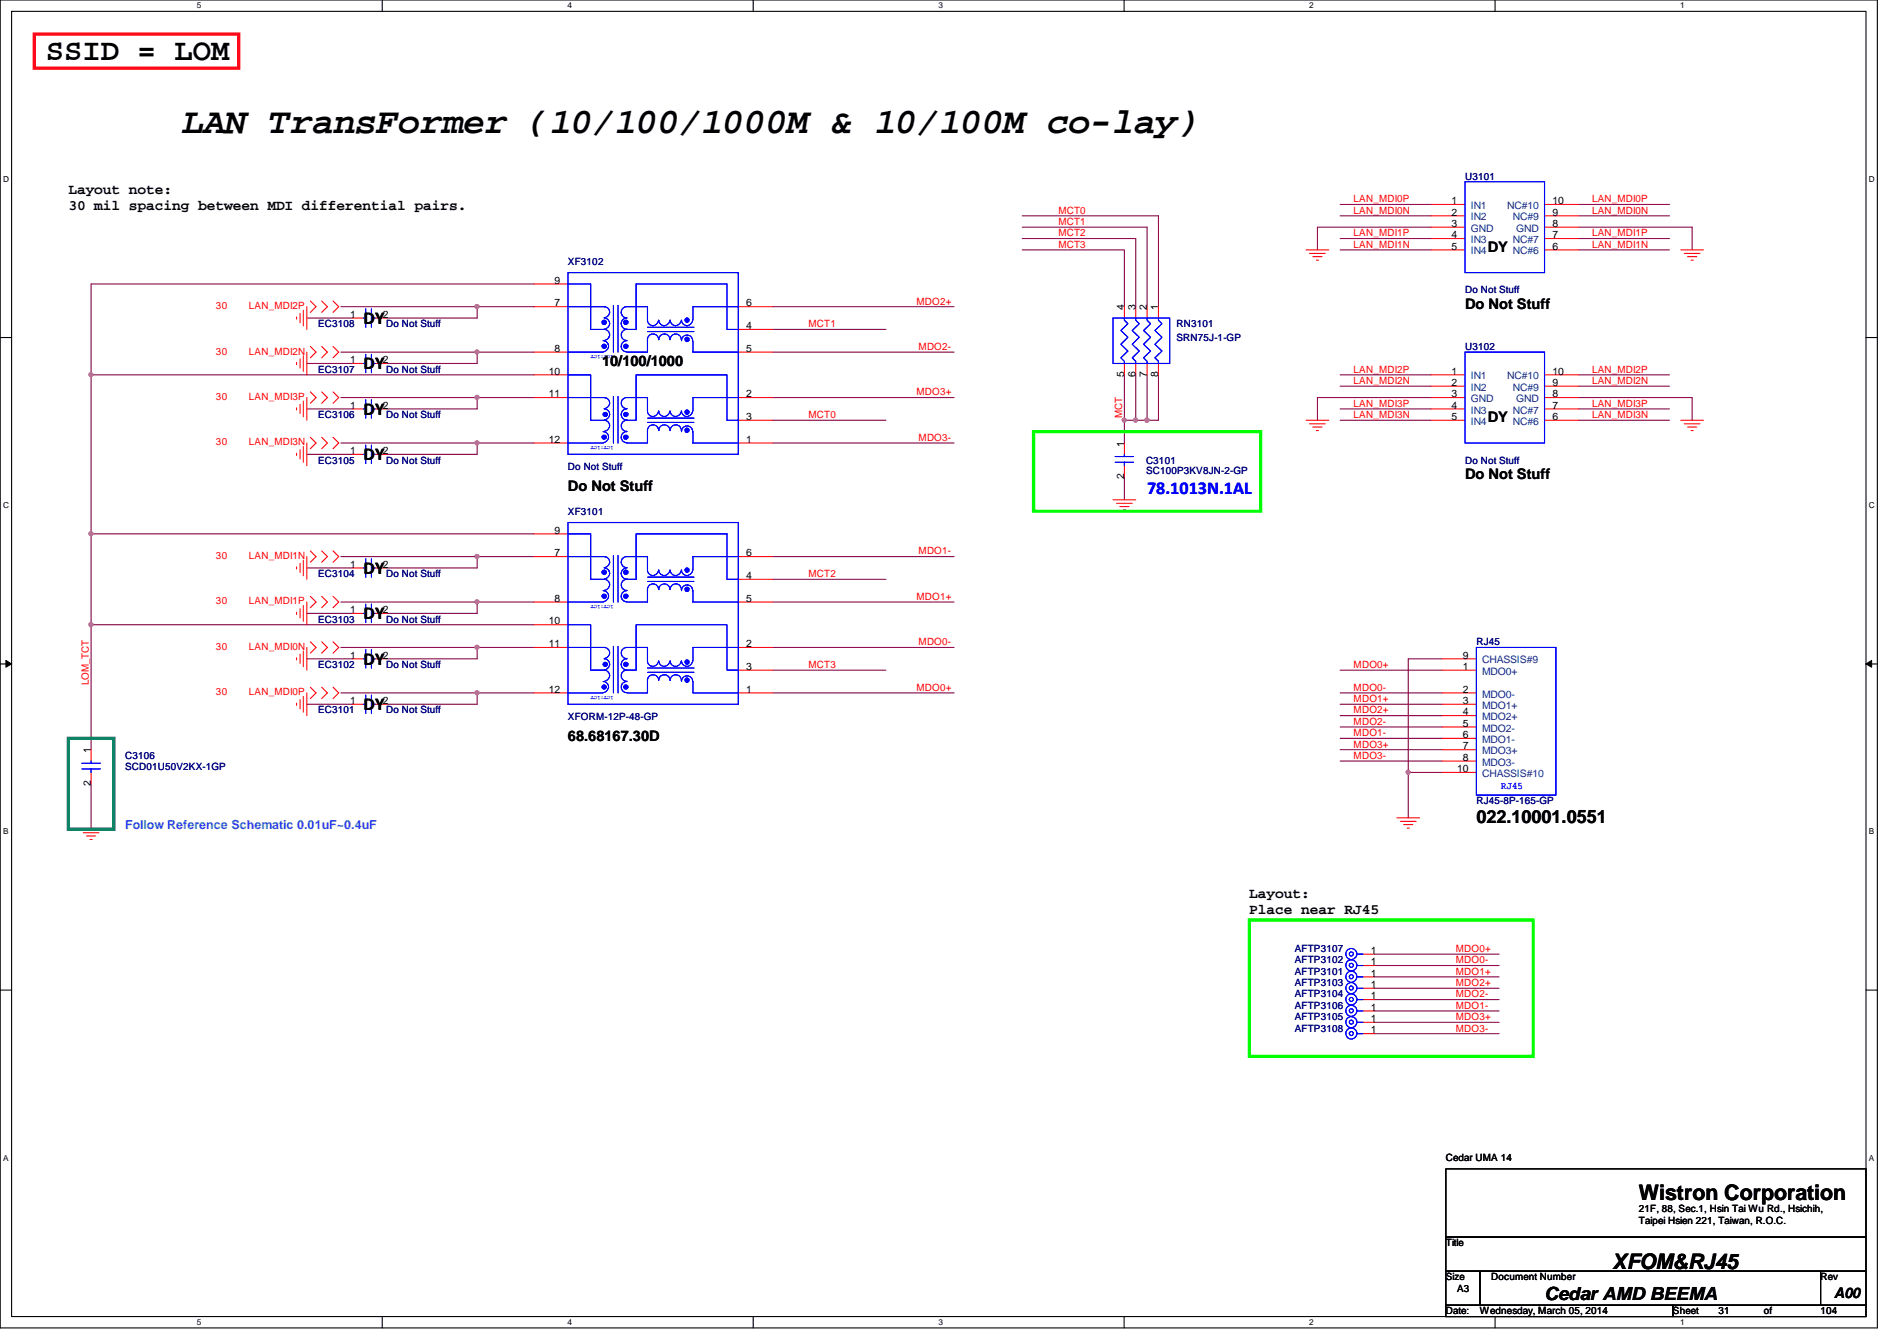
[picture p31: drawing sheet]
<svg xmlns="http://www.w3.org/2000/svg" width="297mm" height="210mm" viewBox="0 0 297 210" stroke-linecap="round" stroke-linejoin="round" font-family="sans-serif">
<defs><g id="words">
<text font-size="5.7" x="28.5" y="20.8">LAN TransFormer (10/100/1000M &amp; 10/100M co-lay)</text>
<text font-size="4.8" x="7.2" y="9.4">SSID = LOM</text>
<g font-size="3.3">
<text x="256.6" y="187.9">Wistron Corporation</text>
<text x="252.5" y="198.6">XFOM&amp;RJ45</text>
</g>
<g font-size="2.8">
<text x="56.9" y="50.7">DY</text>
<text x="56.9" y="57.8">DY</text>
<text x="56.9" y="64.9">DY</text>
<text x="56.9" y="72.1">DY</text>
<text x="56.9" y="89.8">DY</text>
<text x="56.9" y="96.9">DY</text>
<text x="56.9" y="104.1">DY</text>
<text x="56.9" y="111.2">DY</text>
<text x="231.2" y="128.9">022.10001.0551</text>
<text x="241.8" y="203.5">Cedar AMD BEEMA</text>
</g>
<text font-size="2.8" fill="#00f" x="179.6" y="77.4">78.1013N.1AL</text>
<g font-size="2.3">
<text x="10.7" y="30.3">Layout note:</text>
<text x="10.7" y="32.9">30 mil spacing between MDI differential pairs.</text>
<text x="233" y="39.5">DY</text>
<text x="229.4" y="48.3">Do Not Stuff</text>
<text x="94.3" y="57.2">10/100/1000</text>
<text x="233" y="66.1">DY</text>
<text x="88.9" y="76.8">Do Not Stuff</text>
<text x="229.4" y="75">Do Not Stuff</text>
<text x="88.9" y="115.9">68.68167.30D</text>
<text x="195.6" y="140.5">Layout:</text>
<text x="195.6" y="143.1">Place near RJ45</text>
<text x="287.2" y="203.2">A00</text>
</g>
<text font-size="1.9" fill="#0080ff" x="19.6" y="129.8">Follow Reference Schematic 0.01uF~0.4uF</text>
<g font-size="1.6" fill="#000080">
<text x="229.4" y="28.1">U3101</text>
<text x="88.9" y="41.4">XF3102</text>
<text x="229.4" y="45.9">Do Not Stuff</text>
<text x="49.8" y="51.2">EC3108</text>
<text x="60.5" y="51.2">Do Not Stuff</text>
<text x="184.2" y="51.2">RN3101</text>
<text x="184.2" y="53.3">SRN75J-1-GP</text>
<text x="49.8" y="58.3">EC3107</text>
<text x="60.5" y="58.3">Do Not Stuff</text>
<text x="229.4" y="54.8">U3102</text>
<text x="49.8" y="65.4">EC3106</text>
<text x="60.5" y="65.4">Do Not Stuff</text>
<text x="49.8" y="72.6">EC3105</text>
<text x="60.5" y="72.6">Do Not Stuff</text>
<text x="88.9" y="73.6">Do Not Stuff</text>
<text x="179.4" y="72.6">C3101</text>
<text x="179.4" y="74.2">SC100P3KV8JN-2-GP</text>
<text x="229.4" y="72.6">Do Not Stuff</text>
<text x="88.9" y="80.6">XF3101</text>
<text x="49.8" y="90.3">EC3104</text>
<text x="60.5" y="90.3">Do Not Stuff</text>
<text x="49.8" y="97.5">EC3103</text>
<text x="60.5" y="97.5">Do Not Stuff</text>
<text x="231.2" y="101">RJ45</text>
<text x="49.8" y="104.6">EC3102</text>
<text x="60.5" y="104.6">Do Not Stuff</text>
<text x="49.8" y="111.7">EC3101</text>
<text x="60.5" y="111.7">Do Not Stuff</text>
<text x="88.9" y="112.7">XFORM-12P-48-GP</text>
<text x="19.6" y="118.8">C3106</text>
<text x="19.6" y="120.6">SCD01U50V2KX-1GP</text>
<text x="231.2" y="125.9">RJ45-8P-165-GP</text>
<text x="202.7" y="149">AFTP3107</text>
<text x="202.7" y="152.6">AFTP3101</text>
<text x="202.7" y="150.8">AFTP3102</text>
<text x="202.7" y="154.3">AFTP3103</text>
<text x="202.7" y="156.1">AFTP3104</text>
<text x="202.7" y="157.9">AFTP3106</text>
<text x="202.7" y="161.5">AFTP3108</text>
<text x="202.7" y="159.7">AFTP3105</text>
</g>
<g font-size="1.6" fill="#f00">
<text x="165.7" y="33.4">MCT0</text>
<text x="165.7" y="35.2">MCT1</text>
<text x="212" y="33.4">LAN_MDI0N</text>
<text x="212" y="31.7">LAN_MDI0P</text>
<text x="249.3" y="31.7">LAN_MDI0P</text>
<text x="249.3" y="33.4">LAN_MDI0N</text>
<text x="165.7" y="37">MCT2</text>
<text x="165.7" y="38.8">MCT3</text>
<text x="212" y="37">LAN_MDI1P</text>
<text x="212" y="38.8">LAN_MDI1N</text>
<text x="249.3" y="37">LAN_MDI1P</text>
<text x="249.3" y="38.8">LAN_MDI1N</text>
<text x="143.5" y="47.7">MDO2+</text>
<text x="33.8" y="48.4">30</text>
<text x="39" y="48.4">LAN_MDI2P</text>
<text x="126.6" y="51.2">MCT1</text>
<text x="33.8" y="55.5">30</text>
<text x="39" y="55.5">LAN_MDI2N</text>
<text x="143.8" y="54.8">MDO2-</text>
<text x="212" y="58.3">LAN_MDI2P</text>
<text x="249.3" y="58.3">LAN_MDI2P</text>
<text x="33.8" y="62.6">30</text>
<text x="39" y="62.6">LAN_MDI3P</text>
<text x="126.6" y="65.4">MCT0</text>
<text x="143.5" y="61.9">MDO3+</text>
<text x="175.7" y="65.4" transform="rotate(-90 175.7 65.4)">MCT</text>
<text x="212" y="60.1">LAN_MDI2N</text>
<text x="212" y="63.7">LAN_MDI3P</text>
<text x="212" y="65.4">LAN_MDI3N</text>
<text x="249.3" y="65.4">LAN_MDI3N</text>
<text x="249.3" y="63.7">LAN_MDI3P</text>
<text x="249.3" y="60.1">LAN_MDI2N</text>
<text x="33.8" y="69.7">30</text>
<text x="39" y="69.7">LAN_MDI3N</text>
<text x="143.8" y="69">MDO3-</text>
<text x="33.8" y="87.5">30</text>
<text x="39" y="87.5">LAN_MDI1N</text>
<text x="143.8" y="86.8">MDO1-</text>
<text x="33.8" y="94.6">30</text>
<text x="39" y="94.6">LAN_MDI1P</text>
<text x="126.6" y="90.3">MCT2</text>
<text x="143.5" y="93.9">MDO1+</text>
<text x="33.8" y="101.7">30</text>
<text x="39" y="101.7">LAN_MDI0N</text>
<text x="143.8" y="101">MDO0-</text>
<text x="13.9" y="107.2" transform="rotate(-90 13.9 107.2)">LOM_TCT</text>
<text x="126.6" y="104.6">MCT3</text>
<text x="212" y="104.6">MDO0+</text>
<text x="33.8" y="108.8">30</text>
<text x="39" y="108.8">LAN_MDI0P</text>
<text x="143.5" y="108.1">MDO0+</text>
<text x="212" y="109.9">MDO1+</text>
<text x="212" y="108.1">MDO0-</text>
<text x="212" y="111.7">MDO2+</text>
<text x="212" y="113.5">MDO2-</text>
<text x="212" y="115.2">MDO1-</text>
<text x="212" y="117">MDO3+</text>
<text x="212" y="118.8">MDO3-</text>
<text x="228" y="149">MDO0+</text>
<text x="228" y="150.8">MDO0-</text>
<text x="228" y="152.6">MDO1+</text>
<text x="228" y="154.3">MDO2+</text>
<text x="228" y="156.1">MDO2-</text>
<text x="228" y="157.9">MDO1-</text>
<text x="228" y="159.7">MDO3+</text>
<text x="228" y="161.5">MDO3-</text>
</g>
<g font-size="1.6">
<text x="227.3" y="32">1</text>
<text x="227.3" y="33.7">2</text>
<text x="227.3" y="35.5">3</text>
<text x="243.1" y="35.5">8</text>
<text x="243.1" y="33.7">9</text>
<text x="243.1" y="32">10</text>
<text x="227.3" y="37.3">4</text>
<text x="227.3" y="39.1">5</text>
<text x="243.1" y="39.1">6</text>
<text x="243.1" y="37.3">7</text>
<text x="86.8" y="44.4">9</text>
<text x="86.8" y="48">7</text>
<text x="116.8" y="48">6</text>
<text x="54.8" y="49.7">1</text>
<text x="59.9" y="49.7">2</text>
<text x="116.8" y="51.5">4</text>
<text x="176" y="48.6" transform="rotate(-90 176 48.6)">4</text>
<text x="177.8" y="48.6" transform="rotate(-90 177.8 48.6)">3</text>
<text x="179.6" y="48.6" transform="rotate(-90 179.6 48.6)">2</text>
<text x="181.4" y="48.6" transform="rotate(-90 181.4 48.6)">1</text>
<text x="54.8" y="56.9">1</text>
<text x="59.9" y="56.9">2</text>
<text x="85.9" y="58.6">10</text>
<text x="86.8" y="55.1">8</text>
<text x="116.8" y="55.1">5</text>
<text x="176" y="59" transform="rotate(-90 176 59)">5</text>
<text x="177.8" y="59" transform="rotate(-90 177.8 59)">6</text>
<text x="179.6" y="59" transform="rotate(-90 179.6 59)">7</text>
<text x="181.4" y="59" transform="rotate(-90 181.4 59)">8</text>
<text x="227.3" y="58.6">1</text>
<text x="243.1" y="58.6">10</text>
<text x="54.8" y="64">1</text>
<text x="59.9" y="64">2</text>
<text x="85.9" y="62.2">11</text>
<text x="116.8" y="62.2">2</text>
<text x="116.8" y="65.7">3</text>
<text x="227.3" y="60.4">2</text>
<text x="227.3" y="64">4</text>
<text x="227.3" y="65.7">5</text>
<text x="227.3" y="62.2">3</text>
<text x="243.1" y="62.2">8</text>
<text x="243.1" y="65.7">6</text>
<text x="243.1" y="64">7</text>
<text x="243.1" y="60.4">9</text>
<text x="54.8" y="71.1">1</text>
<text x="59.9" y="71.1">2</text>
<text x="85.9" y="69.3">12</text>
<text x="116.8" y="69.3">1</text>
<text x="176" y="69.9" transform="rotate(-90 176 69.9)">1</text>
<text x="176" y="75" transform="rotate(-90 176 75)">2</text>
<text x="86.8" y="83.5">9</text>
<text x="54.8" y="88.9">1</text>
<text x="59.9" y="88.9">2</text>
<text x="86.8" y="87.1">7</text>
<text x="116.8" y="87.1">6</text>
<text x="54.8" y="96">1</text>
<text x="59.9" y="96">2</text>
<text x="86.8" y="94.2">8</text>
<text x="116.8" y="90.6">4</text>
<text x="116.8" y="94.2">5</text>
<text x="85.9" y="97.7">10</text>
<text x="85.9" y="101.3">11</text>
<text x="116.8" y="101.3">2</text>
<text x="54.8" y="103.1">1</text>
<text x="59.9" y="103.1">2</text>
<text x="116.8" y="104.9">3</text>
<text x="229.1" y="104.9">1</text>
<text x="229.1" y="103.1">9</text>
<text x="54.8" y="110.2">1</text>
<text x="59.9" y="110.2">2</text>
<text x="85.9" y="108.4">12</text>
<text x="116.8" y="108.4">1</text>
<text x="229.1" y="108.4">2</text>
<text x="229.1" y="110.2">3</text>
<text x="229.1" y="113.7">5</text>
<text x="229.1" y="112">4</text>
<text x="14.2" y="117.9" transform="rotate(-90 14.2 117.9)">1</text>
<text x="229.1" y="115.5">6</text>
<text x="229.1" y="117.3">7</text>
<text x="229.1" y="119.1">8</text>
<text x="14.2" y="123" transform="rotate(-90 14.2 123)">2</text>
<text x="228.2" y="120.9">10</text>
<text x="214.6" y="149.3">1</text>
<text x="214.6" y="152.9">1</text>
<text x="214.6" y="151.1">1</text>
<text x="214.6" y="154.6">1</text>
<text x="214.6" y="156.4">1</text>
<text x="214.6" y="158.2">1</text>
<text x="214.6" y="161.8">1</text>
<text x="214.6" y="160">1</text>
<text x="226.4" y="181.7">Cedar UMA 14</text>
<text x="256.6" y="189.7">21F, 88, Sec.1, Hsin Tai Wu Rd., Hsichih,</text>
<text x="256.6" y="191.6">Taipei Hsien 221, Taiwan, R.O.C.</text>
<text x="226.4" y="195.1">Title</text>
<text x="226.4" y="200.4">Size</text>
<text x="228.2" y="202.2">A3</text>
<text x="233.5" y="200.4">Document Number</text>
<text x="285.1" y="200.4">Rev</text>
<text x="226.4" y="205.7">Date:</text>
<text x="231.7" y="205.7">Wednesday, March 05, 2014</text>
<text x="262" y="205.7">Sheet</text>
<text x="269.1" y="205.7">31</text>
<text x="276.2" y="205.7">of</text>
<text x="285.1" y="205.7">104</text>
</g>
<g font-size="1.6" fill="#004080">
<text x="230.3" y="32.7">IN1</text>
<text x="230.3" y="34.5">IN2</text>
<text x="236" y="32.7">NC#10</text>
<text x="236.9" y="34.5">NC#9</text>
<text x="230.3" y="38.1">IN3</text>
<text x="230.3" y="39.8">IN4</text>
<text x="230.3" y="36.3">GND</text>
<text x="236.9" y="39.8">NC#6</text>
<text x="236.9" y="38.1">NC#7</text>
<text x="237.4" y="36.3">GND</text>
<text x="230.3" y="59.4">IN1</text>
<text x="236" y="59.4">NC#10</text>
<text x="230.3" y="61.2">IN2</text>
<text x="230.3" y="64.7">IN3</text>
<text x="230.3" y="62.9">GND</text>
<text x="236.9" y="64.7">NC#7</text>
<text x="236.9" y="61.2">NC#9</text>
<text x="237.4" y="62.9">GND</text>
<text x="230.3" y="66.5">IN4</text>
<text x="236.9" y="66.5">NC#6</text>
<text x="232.1" y="105.6">MDO0+</text>
<text x="232.1" y="103.8">CHASSIS#9</text>
<text x="232.1" y="109.2">MDO0-</text>
<text x="232.1" y="111">MDO1+</text>
<text x="232.1" y="112.7">MDO2+</text>
<text x="232.1" y="114.5">MDO2-</text>
<text x="232.1" y="116.3">MDO1-</text>
<text x="232.1" y="118.1">MDO3+</text>
<text x="232.1" y="119.8">MDO3-</text>
<text x="232.1" y="121.6">CHASSIS#10</text>
</g>
<text font-size="1.6" fill="#00f" x="235.1" y="123.6">RJ45</text>
<g font-size="1.3">
<text x="30.8" y="1.3">5</text>
<text x="88.9" y="1.3">4</text>
<text x="146.9" y="1.3">3</text>
<text x="205" y="1.3">2</text>
<text x="263.1" y="1.3">1</text>
<text x=".5" y="28.4">D</text>
<text x="292.6" y="28.4">D</text>
<text x=".5" y="79.5">C</text>
<text x="292.6" y="79.5">C</text>
<text x=".5" y="130.6">B</text>
<text x="292.6" y="130.6">B</text>
<text x=".5" y="181.7">A</text>
<text x="292.6" y="181.7">A</text>
<text x="30.8" y="207.4">5</text>
<text x="88.9" y="207.4">4</text>
<text x="146.9" y="207.4">3</text>
<text x="205" y="207.4">2</text>
<text x="263.1" y="207.4">1</text>
</g>
<g font-size=".8" fill="#00f">
<text x="96.1" y="55.6" transform="rotate(180 96.1 55.6)">1CT:1CT</text>
<text x="96.1" y="69.8" transform="rotate(180 96.1 69.8)">1CT:1CT</text>
<text x="96.1" y="94.7" transform="rotate(180 96.1 94.7)">1CT:1CT</text>
<text x="96.1" y="109" transform="rotate(180 96.1 109)">1CT:1CT</text>
</g>
</g></defs>
<path d="M0 0h294v207.9h-294zM1.8 1.8h290.4v204.3h-290.4z" fill="none" stroke="#000" stroke-width=".17"/>
<g fill="#fff">
<path d="M30.8 .2h.7v1.4h-.7z"/>
<path d="M30.8 206.2h.7v1.4h-.7z"/>
</g>
<path d="M59.9 0v1.8M59.9 206.1v1.8" fill="none" stroke="#000" stroke-width=".17"/>
<g fill="#fff">
<path d="M88.9 .2h.6v1.4h-.6z"/>
<path d="M88.9 206.2h.6v1.4h-.6z"/>
</g>
<path d="M117.9 0v1.8M117.9 206.1v1.8" fill="none" stroke="#000" stroke-width=".17"/>
<g fill="#fff">
<path d="M146.9 .2h.7v1.4h-.7z"/>
<path d="M146.9 206.2h.7v1.4h-.7z"/>
</g>
<path d="M176 0v1.8M176 206.1v1.8" fill="none" stroke="#000" stroke-width=".17"/>
<g fill="#fff">
<path d="M205 .2h.7v1.4h-.7z"/>
<path d="M205 206.2h.7v1.4h-.7z"/>
</g>
<path d="M234.1 0v1.8M234.1 206.1v1.8" fill="none" stroke="#000" stroke-width=".17"/>
<g fill="#fff">
<path d="M263.1 .2h.7v1.4h-.7z"/>
<path d="M263.1 206.2h.7v1.4h-.7z"/>
<path d="M.5 27.3h.9v1.4h-.9z"/>
<path d="M292.6 27.3h.9v1.4h-.9z"/>
<path d="M.5 78.4h.9v1.4h-.9z"/>
<path d="M292.6 78.4h.9v1.4h-.9z"/>
</g>
<path d="M0 52.8h1.8M292.2 52.8h1.8" fill="none" stroke="#000" stroke-width=".17"/>
<g fill="#fff">
<path d="M.5 129.5h.8v1.4h-.8z"/>
<path d="M292.6 129.5h.9v1.4h-.9z"/>
</g>
<path d="M0 103.9h1.8M292.2 103.9h1.8" fill="none" stroke="#000" stroke-width=".17"/>
<path d="M.9 103.4l.9 .5-.9 .5zM292.2 103.9l.9-.5v1z" fill="#000"/>
<path d="M.9 103.4l.9 .5-.9 .5zM292.2 103.9l.9-.5v1z" fill="none" stroke="#000" stroke-width=".16"/>
<g fill="#fff">
<path d="M.5 180.5h.8v1.4h-.8z"/>
<path d="M292.6 180.5h.9v1.4h-.9z"/>
</g>
<path d="M0 155h1.8M292.2 155h1.8" fill="none" stroke="#000" stroke-width=".17"/>
<g fill="none" stroke="#800040" stroke-width=".17">
<path d="M209.8 37.3h14.3M209.8 33.8h14.3M209.8 32h14.3M209.8 39.1h14.3M247.2 32h14.2M247.2 37.3h14.2M247.2 33.8h14.2M247.2 39.1h14.2M247.2 35.6h17.8v3.5M209.8 58.7h14.3M247.2 58.7h14.2M209.8 60.5h14.3"/>
<path d="M209.8 64h14.3M209.8 65.8h14.3M247.2 65.8h14.2M247.2 64h14.2M247.2 60.5h14.2M247.2 62.2h17.8v3.6M220.5 103.1h5.3M220.5 120.9v7.1M215.2 151.1h19.5M215.2 152.9h19.5M215.2 154.7h19.5M215.2 156.5h19.5"/>
<path d="M215.2 149.4h19.5M215.2 158.2h19.5M215.2 160h19.5M215.2 161.8h19.5"/>
</g>
<circle cx="220.5" cy="120.9" r=".32" fill="#f0f"/>
<circle cx="220.5" cy="120.9" r=".32" fill="none" stroke="#f0f" stroke-width=".17"/>
<path d="M181.4 58.7v7.1M177.8 65.8h1.8M209.8 104.9h16M209.8 115.6h16M209.8 110.2h16M209.8 108.5h16M209.8 112h16M209.8 113.8h16M209.8 117.3h16M209.8 119.1h16M220.5 103.1v17.8h5.3" fill="none" stroke="#800040" stroke-width=".17"/>
<circle cx="179.6" cy="65.8" r=".32" fill="#f0f"/>
<circle cx="179.6" cy="65.8" r=".32" fill="none" stroke="#f0f" stroke-width=".17"/>
<circle cx="177.8" cy="65.8" r=".32" fill="#f0f"/>
<circle cx="177.8" cy="65.8" r=".32" fill="none" stroke="#f0f" stroke-width=".17"/>
<path d="M176.1 58.7v10.6M177.8 58.7v7.1M179.6 58.7v7.1h1.8" fill="none" stroke="#800040" stroke-width=".17"/>
<circle cx="179.6" cy="65.8" r=".32" fill="#f0f"/>
<circle cx="179.6" cy="65.8" r=".32" fill="none" stroke="#f0f" stroke-width=".17"/>
<path d="M179.6 35.6v12.4M181.4 33.8v14.2M176.1 74.7v3.5M176.1 65.8h1.7" fill="none" stroke="#800040" stroke-width=".17"/>
<circle cx="176" cy="65.8" r=".32" fill="#f0f"/>
<circle cx="176" cy="65.8" r=".32" fill="none" stroke="#f0f" stroke-width=".17"/>
<path d="M160.1 33.8h21.3M160.1 39.1h16v8.9M160.1 37.3h17.7v10.7M160.1 35.6h19.5M224.1 35.6h-17.8v3.5M224.1 62.2h-17.8v3.6M14.3 97.8h69.3M48 103.1h7.2M53.4 101.3h21.3M74.7 101.3h8.9M74.7 101.3v1.8h-14.2" fill="none" stroke="#800040" stroke-width=".17"/>
<circle cx="74.7" cy="101.3" r=".32" fill="#f0f"/>
<circle cx="74.7" cy="101.3" r=".32" fill="none" stroke="#f0f" stroke-width=".17"/>
<path d="M14.3 83.6v14.2M74.7 87.1h8.9M120.9 94.2h28.5M120.9 87.1h28.5M120.9 90.7h17.8M120.9 108.5h28.5M120.9 101.3h28.5M120.9 104.9h17.8" fill="none" stroke="#800040" stroke-width=".17"/>
<circle cx="74.7" cy="87.1" r=".32" fill="#f0f"/>
<circle cx="74.7" cy="87.1" r=".32" fill="none" stroke="#f0f" stroke-width=".17"/>
<path d="M48 88.9h7.2M53.4 87.1h21.3v1.8h-14.2M74.7 94.2h8.9" fill="none" stroke="#800040" stroke-width=".17"/>
<circle cx="74.7" cy="94.2" r=".32" fill="#f0f"/>
<circle cx="74.7" cy="94.2" r=".32" fill="none" stroke="#f0f" stroke-width=".17"/>
<path d="M14.3 44.4v14.3M14.3 97.8v19.5M48 96h7.2M53.4 94.2h21.3v1.8h-14.2M14.3 122.7v7.1" fill="none" stroke="#800040" stroke-width=".17"/>
<circle cx="14.2" cy="97.8" r=".32" fill="#f0f"/>
<circle cx="14.2" cy="97.8" r=".32" fill="none" stroke="#f0f" stroke-width=".17"/>
<path d="M14.3 58.7v24.9" fill="none" stroke="#800040" stroke-width=".17"/>
<circle cx="14.2" cy="58.6" r=".32" fill="#f0f"/>
<circle cx="14.2" cy="58.6" r=".32" fill="none" stroke="#f0f" stroke-width=".17"/>
<path d="M48 71.1h7.2M48 64h7.2M53.4 69.3h21.3v1.8h-14.2M53.4 62.2h21.3M74.7 62.2h8.9M74.7 62.2v1.8h-14.2" fill="none" stroke="#800040" stroke-width=".17"/>
<circle cx="74.7" cy="62.2" r=".32" fill="#f0f"/>
<circle cx="74.7" cy="62.2" r=".32" fill="none" stroke="#f0f" stroke-width=".17"/>
<path d="M74.7 55.1h8.9" fill="none" stroke="#800040" stroke-width=".17"/>
<circle cx="74.7" cy="55.1" r=".32" fill="#f0f"/>
<circle cx="74.7" cy="55.1" r=".32" fill="none" stroke="#f0f" stroke-width=".17"/>
<path d="M74.7 48h8.9" fill="none" stroke="#800040" stroke-width=".17"/>
<circle cx="74.7" cy="48" r=".32" fill="#f0f"/>
<circle cx="74.7" cy="48" r=".32" fill="none" stroke="#f0f" stroke-width=".17"/>
<path d="M14.3 58.7h69.3M14.3 44.4h69.3M74.7 69.3h8.9" fill="none" stroke="#800040" stroke-width=".17"/>
<circle cx="74.7" cy="69.3" r=".32" fill="#f0f"/>
<circle cx="74.7" cy="69.3" r=".32" fill="none" stroke="#f0f" stroke-width=".17"/>
<path d="M48 56.9h7.2M48 49.8h7.2M53.4 55.1h21.3v1.8h-14.2M53.4 48h21.3v1.8h-14.2M14.3 83.6h69.3" fill="none" stroke="#800040" stroke-width=".17"/>
<circle cx="14.2" cy="83.5" r=".32" fill="#f0f"/>
<circle cx="14.2" cy="83.5" r=".32" fill="none" stroke="#f0f" stroke-width=".17"/>
<path d="M53.4 108.5h21.3v1.7M74.7 108.5h8.9" fill="none" stroke="#800040" stroke-width=".17"/>
<circle cx="74.7" cy="108.4" r=".32" fill="#f0f"/>
<circle cx="74.7" cy="108.4" r=".32" fill="none" stroke="#f0f" stroke-width=".17"/>
<path d="M120.9 48h28.5M120.9 55.1h28.5M120.9 51.6h17.8M120.9 69.3h28.5M120.9 62.2h28.5M120.9 65.8h17.8M48 110.2h7.2M60.5 110.2h14.2" fill="none" stroke="#800040" stroke-width=".17"/>
<g fill="none" stroke="#f00" stroke-width=".17">
<path d="M204.5 39.1h3.6M205.1 39.7h2.4M224.1 32h5.3M224.1 33.8h5.3M224.1 37.3h5.3M224.1 39.1h5.3M224.1 35.6h5.3M241.8 32h5.4M241.8 33.8h5.4M241.8 37.3h5.4M241.8 39.1h5.4M241.8 35.6h5.4"/>
<path d="M263.2 39.1h3.5M263.7 39.7h2.5M46.4 56.7v.4M46.4 49.6v.4M47 56.2v1.4M47 49.1v1.4M47.5 55.7v2.4M47.5 48.6v2.4M48 55.1v3.6M48 48v3.6M48.6 54.2l.9 .9-.9 .9M48.6 47.1l.9 .9-.9 .9"/>
<path d="M50.4 54.2l.9 .9-.9 .9M50.4 47.1l.9 .9-.9 .9M52.2 54.2l.8 .9-.8 .9M52.2 47.1l.8 .9-.8 .9M205.6 40.2h1.4M206.1 40.7h.4M264.2 40.2h1.5M264.8 40.7h.3M46.4 71v.3M46.4 63.8v.4M47 70.4v1.4M47 63.3v1.4"/>
<path d="M47.5 69.9v2.4M47.5 62.8v2.4M48 69.3v3.6M48 62.2v3.6M48.6 61.3l.9 .9-.9 .9M48.6 68.5l.9 .8-.9 .9M50.4 61.3l.9 .9-.9 .9M50.4 68.5l.9 .8-.9 .9M52.2 61.3l.8 .9-.8 .9M52.2 68.5l.8 .8-.8 .9M55.2 64h1.7M58.7 64h1.8"/>
<path d="M174.3 78.2h3.5M174.8 78.8h2.5M175.3 79.3h1.5M175.9 79.8h.3M176.1 69.3v1.8M176.1 72.9v1.8M204.5 65.8h3.6M205.1 66.3h2.4M205.6 66.8h1.4M206.1 67.4h.4M263.2 65.8h3.5M263.7 66.3h2.5"/>
<path d="M264.2 66.8h1.5M264.8 67.4h.3M46.4 88.7v.4M46.4 95.8v.4M47 88.2v1.4M47 95.3v1.4M47.5 87.7v2.4M47.5 94.8v2.4M48 87.1v3.6M48 94.2v3.6M48.6 86.2l.9 .9-.9 .9M48.6 93.3l.9 .9-.9 .9"/>
<path d="M50.4 86.2l.9 .9-.9 .9M50.4 93.3l.9 .9-.9 .9M52.2 86.2l.8 .9-.8 .9M52.2 93.3l.8 .9-.8 .9M83.6 97.8h5.3M83.6 83.6h5.3M83.6 87.1h5.3M83.6 94.2h5.3M115.6 87.1h5.3M115.6 94.2h5.3M115.6 90.7h5.3M46.4 103v.3"/>
<path d="M46.4 110.1v.3M47 102.4v1.4M47 109.5v1.5M47.5 101.9v2.5M47.5 109v2.5M48 101.3v3.6M48 108.5v3.5M48.6 100.5l.9 .8-.9 .9M48.6 107.6l.9 .9-.9 .8M50.4 100.5l.9 .8-.9 .9M50.4 107.6l.9 .9-.9 .8M52.2 100.5l.8 .8-.8 .9"/>
<path d="M52.2 107.6l.8 .9-.8 .8M55.2 110.2h1.7M58.7 110.2h1.8M83.6 108.5h5.3M83.6 101.3h5.3M115.6 104.9h5.3M115.6 108.5h5.3M115.6 101.3h5.3M225.8 104.9h5.4M225.8 108.5h5.4M225.8 110.2h5.4M225.8 113.8h5.4"/>
<path d="M225.8 115.6h5.4M225.8 117.3h5.4M225.8 119.1h5.4M225.8 103.1h5.4M225.8 112h5.4M12.5 129.8h3.5M13 130.3h2.5M13.5 130.9h1.5M14.1 131.4h.3M218.7 128h3.6M219.3 128.6h2.4M219.8 129.1h1.4"/>
<path d="M220.3 129.6h.4M225.8 120.9h5.4M213.4 152.9h1.8M213.4 156.5h1.8"/>
</g>
<path d="M226.4 183h65.8v10.6h-65.8zM226.4 193.6h65.8v5.4h-65.8zM226.4 199h5.3v5.3h-5.3zM231.7 199h53.4v5.3h-53.4zM285.1 199h7.1v5.3h-7.1zM226.4 204.3h35.6v1.8h-35.6zM262 204.3h30.2v1.8h-30.2z" fill="none" stroke="#000" stroke-width=".17"/>
<path d="M161.8 67.6h35.6v12.4h-35.6zM195.6 144h44.5v21.4h-44.5z" fill="none" stroke="#0f0" stroke-width=".51"/>
<path d="M5.4 5.3h32v5.4h-32z" fill="none" stroke="#f00" stroke-width=".51"/>
<path d="M10.7 115.6h7.1v14.2h-7.1z" fill="none" stroke="#008000" stroke-width=".51"/>
<g fill="none" stroke="#00f" stroke-width=".17">
<path d="M229.4 28.4h12.4v14.3h-12.4zM56.9 64h.4M57.3 62.6v2.8M58.2 64h.5M58.2 62.6v2.8M174.6 71.5h2.9M174.6 72.3h2.9M176.1 71.1v.4M176.1 72.3v.6M88.9 94.2h5.5M88.9 87.1h5.9M88.9 81.8h26.7v28.4h-26.7z"/>
<path d="M88.9 97.8h3.6v7.1h2.1a.87 .87 0 0 1 .9 .9 .87 .87 0 0 1-.9 .8M88.9 83.6h3.6v7.1h2.1a.87 .87 0 0 1 .9 .8 .87 .87 0 0 1-.9 .9M94.4 92.5a.87 .87 0 0 1 .9 .8 .87 .87 0 0 1-.9 .9M94.6 87.1a.87 .87 0 0 1 .9 .9 .87 .87 0 0 1-.9 .9M94.6 88.9a.87 .87 0 0 1 .9 .9 .87 .87 0 0 1-.9 .8M96.1 87v7.2M96.8 87v7.2M98.2 88.9a.87 .87 0 0 0-.9 .9 .87 .87 0 0 0 .9 .8M98.2 92.5a.87 .87 0 0 0-.9 .8 .87 .87 0 0 0 .9 .9M98.2 88.9a.87 .87 0 0 1-.9-.9 .87 .87 0 0 1 .9-.9h3.2v2.1a.87 .87 0 0 0 .9 .9 .87 .87 0 0 0 .8-.9M101.4 92.3a.87 .87 0 0 1 .9-.9 .87 .87 0 0 1 .8 .9M101.4 92.1v2.1h-3.2"/>
<path d="M101.4 90.3h7.3M101.4 91h7.3M103.2 92.3a.87 .87 0 0 1 .8-.9 .87 .87 0 0 1 .9 .9M103.2 89.2a.87 .87 0 0 0 .8 .9 .87 .87 0 0 0 .9-.9M104.9 92.3a.87 .87 0 0 1 .9-.9 .87 .87 0 0 1 .9 .9M104.9 89.2a.87 .87 0 0 0 .9 .9 .87 .87 0 0 0 .9-.9M106.7 89.2a.87 .87 0 0 0 .9 .9 .87 .87 0 0 0 .9-.9M108.5 92.5a.87 .87 0 0 0-.9-.9 .87 .87 0 0 0-.9 .9M108.5 92.5v1.7h7.1M115.6 90.7h-1.8v-7.1h-14.2v7.1h-1.4a.87 .87 0 0 0-.9 .8 .87 .87 0 0 0 .9 .9M115.6 87.1h-7.1v2.1M56.9 110.2h.4"/>
<path d="M57.3 108.8v2.9M58.2 110.2h.5M58.2 108.8v2.9M88.9 101.3h5.9M88.9 108.5h5.5M94.4 106.7a.87 .87 0 0 1 .9 .8 .87 .87 0 0 1-.9 .9M94.6 103.1a.87 .87 0 0 1 .9 .9 .87 .87 0 0 1-.9 .9M94.6 101.3a.87 .87 0 0 1 .9 .9 .87 .87 0 0 1-.9 .9M96.1 101.2v7.3M96.8 101.2v7.3M98.2 103.1a.87 .87 0 0 0-.9 .9 .87 .87 0 0 0 .9 .9M98.2 106.7a.87 .87 0 0 0-.9 .8 .87 .87 0 0 0 .9 .9"/>
<path d="M98.2 103.1a.87 .87 0 0 1-.9-.9 .87 .87 0 0 1 .9-.9h3.2v2.2a.87 .87 0 0 0 .9 .8 .87 .87 0 0 0 .8-.8M101.4 104.6h7.3M101.4 106.3v2.2h-3.2M101.4 105.2h7.3M103.1 106.5a.87 .87 0 0 0-.8-.9 .87 .87 0 0 0-.9 .9M104.9 106.5a.87 .87 0 0 0-.9-.9 .87 .87 0 0 0-.8 .9M104.9 103.5a.87 .87 0 0 1-.9 .8 .87 .87 0 0 1-.8-.8M106.7 106.5a.87 .87 0 0 0-.9-.9 .87 .87 0 0 0-.9 .9M106.7 103.5a.87 .87 0 0 1-.9 .8 .87 .87 0 0 1-.9-.8M108.5 106.7a.87 .87 0 0 0-.9-.9 .87 .87 0 0 0-.9 .9M108.5 103.5a.87 .87 0 0 1-.9 .8 .87 .87 0 0 1-.9-.8M108.5 106.7v1.8h7.1"/>
<path d="M115.6 101.3h-7.1v2.2M115.6 104.9h-1.8v-7.1h-14.2v7.1h-1.4a.87 .87 0 0 0-.9 .9 .87 .87 0 0 0 .9 .8M231.2 101.3h12.4v23.2h-12.4zM212.5 152.9h.9M212.5 156.5h.9"/>
<circle cx="211.6" cy="156.4" r=".32"/>
<circle cx="211.6" cy="152.9" r=".32"/>
<circle cx="211.6" cy="156.4" r=".87"/>
<circle cx="211.6" cy="152.9" r=".87"/>
</g>
<circle cx="107.6" cy="106.5" r=".33" fill="#00f"/>
<circle cx="107.6" cy="106.5" r=".33" fill="none" stroke="#00f" stroke-width=".17"/>
<circle cx="107.6" cy="103.6" r=".33" fill="#00f"/>
<circle cx="107.6" cy="103.6" r=".33" fill="none" stroke="#00f" stroke-width=".17"/>
<circle cx="98" cy="107.5" r=".33" fill="#00f"/>
<circle cx="98" cy="107.5" r=".33" fill="none" stroke="#00f" stroke-width=".17"/>
<circle cx="98" cy="104" r=".33" fill="#00f"/>
<circle cx="98" cy="104" r=".33" fill="none" stroke="#00f" stroke-width=".17"/>
<circle cx="107.6" cy="92.2" r=".33" fill="#00f"/>
<circle cx="107.6" cy="92.2" r=".33" fill="none" stroke="#00f" stroke-width=".17"/>
<circle cx="107.6" cy="89.2" r=".33" fill="#00f"/>
<circle cx="107.6" cy="89.2" r=".33" fill="none" stroke="#00f" stroke-width=".17"/>
<circle cx="98" cy="93.3" r=".33" fill="#00f"/>
<circle cx="98" cy="93.3" r=".33" fill="none" stroke="#00f" stroke-width=".17"/>
<circle cx="98" cy="89.6" r=".34" fill="#00f"/>
<circle cx="98" cy="89.6" r=".34" fill="none" stroke="#00f" stroke-width=".17"/>
<circle cx="94.6" cy="93.3" r=".33" fill="#00f"/>
<circle cx="94.6" cy="93.3" r=".33" fill="none" stroke="#00f" stroke-width=".17"/>
<circle cx="94.6" cy="89.6" r=".34" fill="#00f"/>
<circle cx="94.6" cy="89.6" r=".34" fill="none" stroke="#00f" stroke-width=".17"/>
<circle cx="94.6" cy="107.5" r=".33" fill="#00f"/>
<circle cx="94.6" cy="107.5" r=".33" fill="none" stroke="#00f" stroke-width=".17"/>
<circle cx="94.8" cy="104" r=".33" fill="#00f"/>
<g fill="none" stroke="#00f" stroke-width=".17">
<path d="M88.9 94.2h5.5M88.9 87.1h5.9M88.9 81.8h26.7v28.4h-26.7zM88.9 97.8h3.6v7.1h2.1a.87 .87 0 0 1 .9 .9 .87 .87 0 0 1-.9 .8M88.9 83.6h3.6v7.1h2.1a.87 .87 0 0 1 .9 .8 .87 .87 0 0 1-.9 .9M94.4 92.5a.87 .87 0 0 1 .9 .8 .87 .87 0 0 1-.9 .9M94.6 87.1a.87 .87 0 0 1 .9 .9 .87 .87 0 0 1-.9 .9M94.6 88.9a.87 .87 0 0 1 .9 .9 .87 .87 0 0 1-.9 .8M96.1 87v7.2M96.8 87v7.2M98.2 88.9a.87 .87 0 0 0-.9 .9 .87 .87 0 0 0 .9 .8M98.2 92.5a.87 .87 0 0 0-.9 .8 .87 .87 0 0 0 .9 .9"/>
<path d="M98.2 88.9a.87 .87 0 0 1-.9-.9 .87 .87 0 0 1 .9-.9h3.2v2.1a.87 .87 0 0 0 .9 .9 .87 .87 0 0 0 .8-.9M101.4 92.3a.87 .87 0 0 1 .9-.9 .87 .87 0 0 1 .8 .9M101.4 92.1v2.1h-3.2M101.4 90.3h7.3M101.4 91h7.3M103.2 92.3a.87 .87 0 0 1 .8-.9 .87 .87 0 0 1 .9 .9M103.2 89.2a.87 .87 0 0 0 .8 .9 .87 .87 0 0 0 .9-.9M104.9 92.3a.87 .87 0 0 1 .9-.9 .87 .87 0 0 1 .9 .9M104.9 89.2a.87 .87 0 0 0 .9 .9 .87 .87 0 0 0 .9-.9M106.7 89.2a.87 .87 0 0 0 .9 .9 .87 .87 0 0 0 .9-.9M108.5 92.5a.87 .87 0 0 0-.9-.9 .87 .87 0 0 0-.9 .9M108.5 92.5v1.7h7.1"/>
<path d="M115.6 90.7h-1.8v-7.1h-14.2v7.1h-1.4a.87 .87 0 0 0-.9 .8 .87 .87 0 0 0 .9 .9M115.6 87.1h-7.1v2.1M88.9 101.3h5.9M88.9 108.5h5.5M94.4 106.7a.87 .87 0 0 1 .9 .8 .87 .87 0 0 1-.9 .9M94.6 103.1a.87 .87 0 0 1 .9 .9 .87 .87 0 0 1-.9 .9M94.6 101.3a.87 .87 0 0 1 .9 .9 .87 .87 0 0 1-.9 .9M96.1 101.2v7.3M96.8 101.2v7.3M98.2 103.1a.87 .87 0 0 0-.9 .9 .87 .87 0 0 0 .9 .9M98.2 106.7a.87 .87 0 0 0-.9 .8 .87 .87 0 0 0 .9 .9M98.2 103.1a.87 .87 0 0 1-.9-.9 .87 .87 0 0 1 .9-.9h3.2v2.2a.87 .87 0 0 0 .9 .8 .87 .87 0 0 0 .8-.8"/>
<path d="M101.4 104.6h7.3M101.4 106.3v2.2h-3.2M101.4 105.2h7.3M103.1 106.5a.87 .87 0 0 0-.8-.9 .87 .87 0 0 0-.9 .9M104.9 106.5a.87 .87 0 0 0-.9-.9 .87 .87 0 0 0-.8 .9M104.9 103.5a.87 .87 0 0 1-.9 .8 .87 .87 0 0 1-.8-.8M106.7 106.5a.87 .87 0 0 0-.9-.9 .87 .87 0 0 0-.9 .9M106.7 103.5a.87 .87 0 0 1-.9 .8 .87 .87 0 0 1-.9-.8M108.5 106.7a.87 .87 0 0 0-.9-.9 .87 .87 0 0 0-.9 .9M108.5 103.5a.87 .87 0 0 1-.9 .8 .87 .87 0 0 1-.9-.8M108.5 106.7v1.8h7.1M115.6 101.3h-7.1v2.2"/>
<path d="M115.6 104.9h-1.8v-7.1h-14.2v7.1h-1.4a.87 .87 0 0 0-.9 .9 .87 .87 0 0 0 .9 .8"/>
<circle cx="94.8" cy="104" r=".33"/>
</g>
<circle cx="107.6" cy="106.5" r=".33" fill="#00f"/>
<circle cx="107.6" cy="106.5" r=".33" fill="none" stroke="#00f" stroke-width=".17"/>
<circle cx="107.6" cy="103.6" r=".33" fill="#00f"/>
<circle cx="107.6" cy="103.6" r=".33" fill="none" stroke="#00f" stroke-width=".17"/>
<circle cx="98" cy="107.5" r=".33" fill="#00f"/>
<circle cx="98" cy="107.5" r=".33" fill="none" stroke="#00f" stroke-width=".17"/>
<circle cx="98" cy="104" r=".33" fill="#00f"/>
<circle cx="98" cy="104" r=".33" fill="none" stroke="#00f" stroke-width=".17"/>
<circle cx="107.6" cy="92.2" r=".33" fill="#00f"/>
<circle cx="107.6" cy="92.2" r=".33" fill="none" stroke="#00f" stroke-width=".17"/>
<circle cx="107.6" cy="89.2" r=".33" fill="#00f"/>
<circle cx="107.6" cy="89.2" r=".33" fill="none" stroke="#00f" stroke-width=".17"/>
<circle cx="98" cy="93.3" r=".33" fill="#00f"/>
<circle cx="98" cy="93.3" r=".33" fill="none" stroke="#00f" stroke-width=".17"/>
<circle cx="98" cy="89.6" r=".34" fill="#00f"/>
<circle cx="98" cy="89.6" r=".34" fill="none" stroke="#00f" stroke-width=".17"/>
<circle cx="94.6" cy="93.3" r=".33" fill="#00f"/>
<circle cx="94.6" cy="93.3" r=".33" fill="none" stroke="#00f" stroke-width=".17"/>
<circle cx="94.6" cy="89.6" r=".34" fill="#00f"/>
<circle cx="94.6" cy="89.6" r=".34" fill="none" stroke="#00f" stroke-width=".17"/>
<circle cx="94.6" cy="107.5" r=".33" fill="#00f"/>
<circle cx="94.6" cy="107.5" r=".33" fill="none" stroke="#00f" stroke-width=".17"/>
<circle cx="94.8" cy="104" r=".33" fill="#00f"/>
<g fill="none" stroke="#00f" stroke-width=".17">
<path d="M56.9 49.8h.4M56.9 56.9h.4M57.3 48.3v2.9M57.3 55.5v2.8M58.2 49.8h.5M58.2 56.9h.5M58.2 48.3v2.9M58.2 55.5v2.8M88.9 55.1h5.5M88.9 48h5.9M88.9 42.7h26.7v28.4h-26.7zM88.9 58.7h3.6v7.1h2.1a.87 .87 0 0 1 .9 .9 .87 .87 0 0 1-.9 .8"/>
<path d="M88.9 44.4l3.6 .1v7.1h2.1a.87 .87 0 0 1 .9 .8 .87 .87 0 0 1-.9 .9M94.4 53.3a.87 .87 0 0 1 .9 .9 .87 .87 0 0 1-.9 .9M94.6 48a.87 .87 0 0 1 .9 .9 .87 .87 0 0 1-.9 .8M94.6 49.8a.87 .87 0 0 1 .9 .9 .87 .87 0 0 1-.9 .8M96.1 47.8v7.3M96.8 47.8v7.3M98.2 49.8a.87 .87 0 0 0-.9 .9 .87 .87 0 0 0 .9 .8M98.2 53.3a.87 .87 0 0 0-.9 .9 .87 .87 0 0 0 .9 .9M98.2 49.7a.87 .87 0 0 1-.9-.8 .87 .87 0 0 1 .9-.9h3.2v2.1a.87 .87 0 0 0 .9 .9 .87 .87 0 0 0 .8-.9M101.4 53.2a.87 .87 0 0 1 .9-.9 .87 .87 0 0 1 .8 .9M101.4 53v2.1h-3.2M101.4 51.2h7.3"/>
<path d="M101.4 51.9h7.3M103.2 53.2a.87 .87 0 0 1 .8-.9 .87 .87 0 0 1 .9 .9M104.9 50.1a.87 .87 0 0 1-.9 .9 .87 .87 0 0 1-.8-.9M104.9 53.2a.87 .87 0 0 1 .9-.9 .87 .87 0 0 1 .9 .9M106.7 50.1a.87 .87 0 0 1-.9 .9 .87 .87 0 0 1-.9-.9M106.7 53.3a.87 .87 0 0 1 .9-.8 .87 .87 0 0 1 .9 .8M108.5 50.1a.87 .87 0 0 1-.9 .9 .87 .87 0 0 1-.9-.9M108.5 53.3v1.8h7.1M115.6 51.6h-1.8v-7.2h-14.2v7.2h-1.4a.87 .87 0 0 0-.9 .8 .87 .87 0 0 0 .9 .9M115.6 48h-7.1v2.1M174.3 49.8h8.9v7.1h-8.9zM176.1 49.8v.3l.5 .6-1.1 1 1.1 1.1-1.1 1.1 1.1 1-1.1 1.1 .6 .6v.3"/>
<path d="M177.8 49.8v.3l.6 .6-1.1 1 1.1 1.1-1.1 1.1 1.1 1-1.1 1.1 .5 .6v.3M179.6 49.8v.3l.6 .6-1.1 1 1.1 1.1-1.1 1.1 1.1 1-1.1 1.1 .5 .6v.3M181.4 49.8v.3l.5 .6-1.1 1 1.1 1.1-1.1 1.1 1.1 1-1.1 1.1 .6 .6v.3M229.4 55.1h12.4v14.2h-12.4zM56.9 71.1h.4M57.3 69.7v2.9M58.2 71.1h.5M58.2 69.7v2.9M88.9 62.2h5.9M88.9 69.3h5.5M94.4 67.6a.87 .87 0 0 1 .9 .8 .87 .87 0 0 1-.9 .9M94.6 64a.87 .87 0 0 1 .9 .9 .87 .87 0 0 1-.9 .8"/>
<path d="M94.6 62.2a.87 .87 0 0 1 .9 .9 .87 .87 0 0 1-.9 .9M96.1 62.1v7.2M96.8 62.1v7.2M98.2 64a.87 .87 0 0 0-.9 .9 .87 .87 0 0 0 .9 .8M98.2 67.6a.87 .87 0 0 0-.9 .8 .87 .87 0 0 0 .9 .9M98.2 64a.87 .87 0 0 1-.9-.9 .87 .87 0 0 1 .9-.9h3.2v2.1a.87 .87 0 0 0 .9 .9 .87 .87 0 0 0 .8-.9M101.4 67.4a.87 .87 0 0 1 .9-.9 .87 .87 0 0 1 .8 .9M101.4 65.4h7.3M101.4 67.2v2.1h-3.2M101.4 66.1h7.3M103.2 67.4a.87 .87 0 0 1 .8-.9 .87 .87 0 0 1 .9 .9M103.2 64.3a.87 .87 0 0 0 .8 .9 .87 .87 0 0 0 .9-.9"/>
<path d="M104.9 67.4a.87 .87 0 0 1 .9-.9 .87 .87 0 0 1 .9 .9M104.9 64.3a.87 .87 0 0 0 .9 .9 .87 .87 0 0 0 .9-.9M106.7 64.3a.87 .87 0 0 0 .9 .9 .87 .87 0 0 0 .9-.9M108.5 67.6a.87 .87 0 0 0-.9-.9 .87 .87 0 0 0-.9 .9M108.5 67.6v1.7h7.1M115.6 62.2h-7.1v2.1M115.6 65.8h-1.8v-7.1h-14.2v7.1h-1.4a.87 .87 0 0 0-.9 .9 .87 .87 0 0 0 .9 .8M12.8 119.5h2.9M14.3 119.1v.4M56.9 103.1h.4M57.3 101.7v2.9M58.2 103.1h.5"/>
<path d="M58.2 101.7v2.9M12.8 120.4h2.9M14.3 120.4v.5M212.5 151.1h.9M212.5 158.2h.9M212.5 149.4h.9M212.5 161.8h.9"/>
<circle cx="94.8" cy="104" r=".33"/>
<circle cx="211.6" cy="149.3" r=".32"/>
<circle cx="211.6" cy="151.1" r=".32"/>
<circle cx="211.6" cy="158.2" r=".32"/>
<circle cx="211.6" cy="149.3" r=".87"/>
<circle cx="211.6" cy="151.1" r=".87"/>
<circle cx="211.6" cy="158.2" r=".87"/>
<circle cx="211.6" cy="161.8" r=".32"/>
<circle cx="211.6" cy="161.8" r=".87"/>
</g>
<g fill="none" stroke="#f00" stroke-width=".17">
<path d="M55.2 49.8h1.7M55.2 56.9h1.7M58.7 49.8h1.8M58.7 56.9h1.8M83.6 58.7h5.3M83.6 44.4h5.3M83.6 48h5.3M83.6 55.1h5.3M115.6 48h5.3M115.6 55.1h5.3M115.6 51.6h5.3M176.1 48v1.8"/>
<path d="M176.1 56.9v1.8M177.8 48v1.8M177.8 56.9v1.8M179.6 48v1.8M179.6 56.9v1.8M181.4 48v1.8M181.4 56.9v1.8M224.1 58.7h5.3M241.8 58.7h5.4M55.2 71.1h1.7M58.7 71.1h1.8M83.6 62.2h5.3"/>
<path d="M83.6 69.3h5.3M115.6 65.8h5.3M115.6 62.2h5.3M115.6 69.3h5.3M224.1 60.5h5.3M224.1 64h5.3M224.1 65.8h5.3M224.1 62.2h5.3M241.8 60.5h5.4M241.8 64h5.4M241.8 65.8h5.4M241.8 62.2h5.4"/>
<path d="M14.3 117.3v1.8M55.2 103.1h1.7M58.7 103.1h1.8M14.3 120.9v1.8M213.4 151.1h1.8M213.4 158.2h1.8M213.4 149.4h1.8M213.4 161.8h1.8"/>
</g>
<circle cx="107.6" cy="67.3" r=".33" fill="#00f"/>
<circle cx="107.6" cy="67.3" r=".33" fill="none" stroke="#00f" stroke-width=".17"/>
<circle cx="107.6" cy="64.5" r=".33" fill="#00f"/>
<circle cx="107.6" cy="64.5" r=".33" fill="none" stroke="#00f" stroke-width=".17"/>
<circle cx="98" cy="68.4" r=".33" fill="#00f"/>
<circle cx="98" cy="68.4" r=".33" fill="none" stroke="#00f" stroke-width=".17"/>
<circle cx="98" cy="64.9" r=".33" fill="#00f"/>
<circle cx="98" cy="64.9" r=".33" fill="none" stroke="#00f" stroke-width=".17"/>
<circle cx="107.6" cy="53.1" r=".33" fill="#00f"/>
<circle cx="107.6" cy="53.1" r=".33" fill="none" stroke="#00f" stroke-width=".17"/>
<circle cx="107.6" cy="50.1" r=".33" fill="#00f"/>
<circle cx="107.6" cy="50.1" r=".33" fill="none" stroke="#00f" stroke-width=".17"/>
<circle cx="98" cy="54.2" r=".33" fill="#00f"/>
<circle cx="98" cy="54.2" r=".33" fill="none" stroke="#00f" stroke-width=".17"/>
<circle cx="98" cy="50.5" r=".34" fill="#00f"/>
<circle cx="98" cy="50.5" r=".34" fill="none" stroke="#00f" stroke-width=".17"/>
<circle cx="94.6" cy="54.2" r=".33" fill="#00f"/>
<circle cx="94.6" cy="54.2" r=".33" fill="none" stroke="#00f" stroke-width=".17"/>
<circle cx="94.6" cy="50.5" r=".34" fill="#00f"/>
<circle cx="94.6" cy="50.5" r=".34" fill="none" stroke="#00f" stroke-width=".17"/>
<circle cx="94.6" cy="68.4" r=".33" fill="#00f"/>
<circle cx="94.6" cy="68.4" r=".33" fill="none" stroke="#00f" stroke-width=".17"/>
<circle cx="94.8" cy="64.9" r=".33" fill="#00f"/>
<g fill="none" stroke="#00f" stroke-width=".17">
<path d="M88.9 55.1h5.5M88.9 48h5.9M88.9 42.7h26.7v28.4h-26.7zM88.9 58.7h3.6v7.1h2.1a.87 .87 0 0 1 .9 .9 .87 .87 0 0 1-.9 .8M88.9 44.4l3.6 .1v7.1h2.1a.87 .87 0 0 1 .9 .8 .87 .87 0 0 1-.9 .9M94.4 53.3a.87 .87 0 0 1 .9 .9 .87 .87 0 0 1-.9 .9M94.6 48a.87 .87 0 0 1 .9 .9 .87 .87 0 0 1-.9 .8M94.6 49.8a.87 .87 0 0 1 .9 .9 .87 .87 0 0 1-.9 .8M96.1 47.8v7.3M96.8 47.8v7.3M98.2 49.8a.87 .87 0 0 0-.9 .9 .87 .87 0 0 0 .9 .8M98.2 53.3a.87 .87 0 0 0-.9 .9 .87 .87 0 0 0 .9 .9"/>
<path d="M98.2 49.7a.87 .87 0 0 1-.9-.8 .87 .87 0 0 1 .9-.9h3.2v2.1a.87 .87 0 0 0 .9 .9 .87 .87 0 0 0 .8-.9M101.4 53.2a.87 .87 0 0 1 .9-.9 .87 .87 0 0 1 .8 .9M101.4 53v2.1h-3.2M101.4 51.2h7.3M101.4 51.9h7.3M103.2 53.2a.87 .87 0 0 1 .8-.9 .87 .87 0 0 1 .9 .9M104.9 50.1a.87 .87 0 0 1-.9 .9 .87 .87 0 0 1-.8-.9M104.9 53.2a.87 .87 0 0 1 .9-.9 .87 .87 0 0 1 .9 .9M106.7 50.1a.87 .87 0 0 1-.9 .9 .87 .87 0 0 1-.9-.9M106.7 53.3a.87 .87 0 0 1 .9-.8 .87 .87 0 0 1 .9 .8M108.5 50.1a.87 .87 0 0 1-.9 .9 .87 .87 0 0 1-.9-.9M108.5 53.3v1.8h7.1"/>
<path d="M115.6 51.6h-1.8v-7.2h-14.2v7.2h-1.4a.87 .87 0 0 0-.9 .8 .87 .87 0 0 0 .9 .9M115.6 48h-7.1v2.1M88.9 62.2h5.9M88.9 69.3h5.5M94.4 67.6a.87 .87 0 0 1 .9 .8 .87 .87 0 0 1-.9 .9M94.6 64a.87 .87 0 0 1 .9 .9 .87 .87 0 0 1-.9 .8M94.6 62.2a.87 .87 0 0 1 .9 .9 .87 .87 0 0 1-.9 .9M96.1 62.1v7.2M96.8 62.1v7.2M98.2 64a.87 .87 0 0 0-.9 .9 .87 .87 0 0 0 .9 .8M98.2 67.6a.87 .87 0 0 0-.9 .8 .87 .87 0 0 0 .9 .9M98.2 64a.87 .87 0 0 1-.9-.9 .87 .87 0 0 1 .9-.9h3.2v2.1a.87 .87 0 0 0 .9 .9 .87 .87 0 0 0 .8-.9"/>
<path d="M101.4 67.4a.87 .87 0 0 1 .9-.9 .87 .87 0 0 1 .8 .9M101.4 65.4h7.3M101.4 67.2v2.1h-3.2M101.4 66.1h7.3M103.2 67.4a.87 .87 0 0 1 .8-.9 .87 .87 0 0 1 .9 .9M103.2 64.3a.87 .87 0 0 0 .8 .9 .87 .87 0 0 0 .9-.9M104.9 67.4a.87 .87 0 0 1 .9-.9 .87 .87 0 0 1 .9 .9M104.9 64.3a.87 .87 0 0 0 .9 .9 .87 .87 0 0 0 .9-.9M106.7 64.3a.87 .87 0 0 0 .9 .9 .87 .87 0 0 0 .9-.9M108.5 67.6a.87 .87 0 0 0-.9-.9 .87 .87 0 0 0-.9 .9M108.5 67.6v1.7h7.1M115.6 62.2h-7.1v2.1"/>
<path d="M115.6 65.8h-1.8v-7.1h-14.2v7.1h-1.4a.87 .87 0 0 0-.9 .9 .87 .87 0 0 0 .9 .8"/>
<circle cx="94.8" cy="64.9" r=".33"/>
</g>
<circle cx="107.6" cy="67.3" r=".33" fill="#00f"/>
<circle cx="107.6" cy="67.3" r=".33" fill="none" stroke="#00f" stroke-width=".17"/>
<circle cx="107.6" cy="64.5" r=".33" fill="#00f"/>
<circle cx="107.6" cy="64.5" r=".33" fill="none" stroke="#00f" stroke-width=".17"/>
<circle cx="98" cy="68.4" r=".33" fill="#00f"/>
<circle cx="98" cy="68.4" r=".33" fill="none" stroke="#00f" stroke-width=".17"/>
<circle cx="98" cy="64.9" r=".33" fill="#00f"/>
<circle cx="98" cy="64.9" r=".33" fill="none" stroke="#00f" stroke-width=".17"/>
<circle cx="107.6" cy="53.1" r=".33" fill="#00f"/>
<circle cx="107.6" cy="53.1" r=".33" fill="none" stroke="#00f" stroke-width=".17"/>
<circle cx="107.6" cy="50.1" r=".33" fill="#00f"/>
<circle cx="107.6" cy="50.1" r=".33" fill="none" stroke="#00f" stroke-width=".17"/>
<circle cx="98" cy="54.2" r=".33" fill="#00f"/>
<circle cx="98" cy="54.2" r=".33" fill="none" stroke="#00f" stroke-width=".17"/>
<circle cx="98" cy="50.5" r=".34" fill="#00f"/>
<circle cx="98" cy="50.5" r=".34" fill="none" stroke="#00f" stroke-width=".17"/>
<circle cx="94.6" cy="54.2" r=".33" fill="#00f"/>
<circle cx="94.6" cy="54.2" r=".33" fill="none" stroke="#00f" stroke-width=".17"/>
<circle cx="94.6" cy="50.5" r=".34" fill="#00f"/>
<circle cx="94.6" cy="50.5" r=".34" fill="none" stroke="#00f" stroke-width=".17"/>
<circle cx="94.6" cy="68.4" r=".33" fill="#00f"/>
<circle cx="94.6" cy="68.4" r=".33" fill="none" stroke="#00f" stroke-width=".17"/>
<circle cx="94.8" cy="64.9" r=".33" fill="#00f"/>
<g fill="none" stroke="#00f" stroke-width=".17">
<path d="M56.9 88.9h.4M56.9 96h.4M57.3 87.5v2.8M57.3 94.6v2.9M58.2 88.9h.5M58.2 96h.5M58.2 87.5v2.8M58.2 94.6v2.9M212.5 154.7h.9M212.5 160h.9"/>
<circle cx="94.8" cy="64.9" r=".33"/>
<circle cx="211.6" cy="154.7" r=".32"/>
<circle cx="211.6" cy="160" r=".32"/>
<circle cx="211.6" cy="154.7" r=".87"/>
<circle cx="211.6" cy="160" r=".87"/>
</g>
<path d="M55.2 88.9h1.7M55.2 96h1.7M58.7 88.9h1.8M58.7 96h1.8M213.4 154.7h1.8M213.4 160h1.8" fill="none" stroke="#f00" stroke-width=".17"/>
<circle cx="220.5" cy="120.9" r=".32" fill="#f0f"/>
<circle cx="220.5" cy="120.9" r=".32" fill="none" stroke="#f0f" stroke-width=".17"/>
<circle cx="179.6" cy="65.8" r=".32" fill="#f0f"/>
<circle cx="179.6" cy="65.8" r=".32" fill="none" stroke="#f0f" stroke-width=".17"/>
<circle cx="177.8" cy="65.8" r=".32" fill="#f0f"/>
<circle cx="177.8" cy="65.8" r=".32" fill="none" stroke="#f0f" stroke-width=".17"/>
<circle cx="179.6" cy="65.8" r=".32" fill="#f0f"/>
<circle cx="179.6" cy="65.8" r=".32" fill="none" stroke="#f0f" stroke-width=".17"/>
<circle cx="176" cy="65.8" r=".32" fill="#f0f"/>
<circle cx="176" cy="65.8" r=".32" fill="none" stroke="#f0f" stroke-width=".17"/>
<circle cx="74.7" cy="101.3" r=".32" fill="#f0f"/>
<circle cx="74.7" cy="101.3" r=".32" fill="none" stroke="#f0f" stroke-width=".17"/>
<circle cx="74.7" cy="87.1" r=".32" fill="#f0f"/>
<circle cx="74.7" cy="87.1" r=".32" fill="none" stroke="#f0f" stroke-width=".17"/>
<circle cx="74.7" cy="94.2" r=".32" fill="#f0f"/>
<circle cx="74.7" cy="94.2" r=".32" fill="none" stroke="#f0f" stroke-width=".17"/>
<circle cx="14.2" cy="97.8" r=".32" fill="#f0f"/>
<circle cx="14.2" cy="97.8" r=".32" fill="none" stroke="#f0f" stroke-width=".17"/>
<circle cx="14.2" cy="58.6" r=".32" fill="#f0f"/>
<circle cx="14.2" cy="58.6" r=".32" fill="none" stroke="#f0f" stroke-width=".17"/>
<circle cx="74.7" cy="62.2" r=".32" fill="#f0f"/>
<circle cx="74.7" cy="62.2" r=".32" fill="none" stroke="#f0f" stroke-width=".17"/>
<circle cx="74.7" cy="55.1" r=".32" fill="#f0f"/>
<circle cx="74.7" cy="55.1" r=".32" fill="none" stroke="#f0f" stroke-width=".17"/>
<circle cx="74.7" cy="48" r=".32" fill="#f0f"/>
<circle cx="74.7" cy="48" r=".32" fill="none" stroke="#f0f" stroke-width=".17"/>
<circle cx="74.7" cy="69.3" r=".32" fill="#f0f"/>
<circle cx="74.7" cy="69.3" r=".32" fill="none" stroke="#f0f" stroke-width=".17"/>
<circle cx="14.2" cy="83.5" r=".32" fill="#f0f"/>
<circle cx="14.2" cy="83.5" r=".32" fill="none" stroke="#f0f" stroke-width=".17"/>
<circle cx="74.7" cy="108.4" r=".32" fill="#f0f"/>
<circle cx="74.7" cy="108.4" r=".32" fill="none" stroke="#f0f" stroke-width=".17"/>
<use href="#words"/>
</svg>
